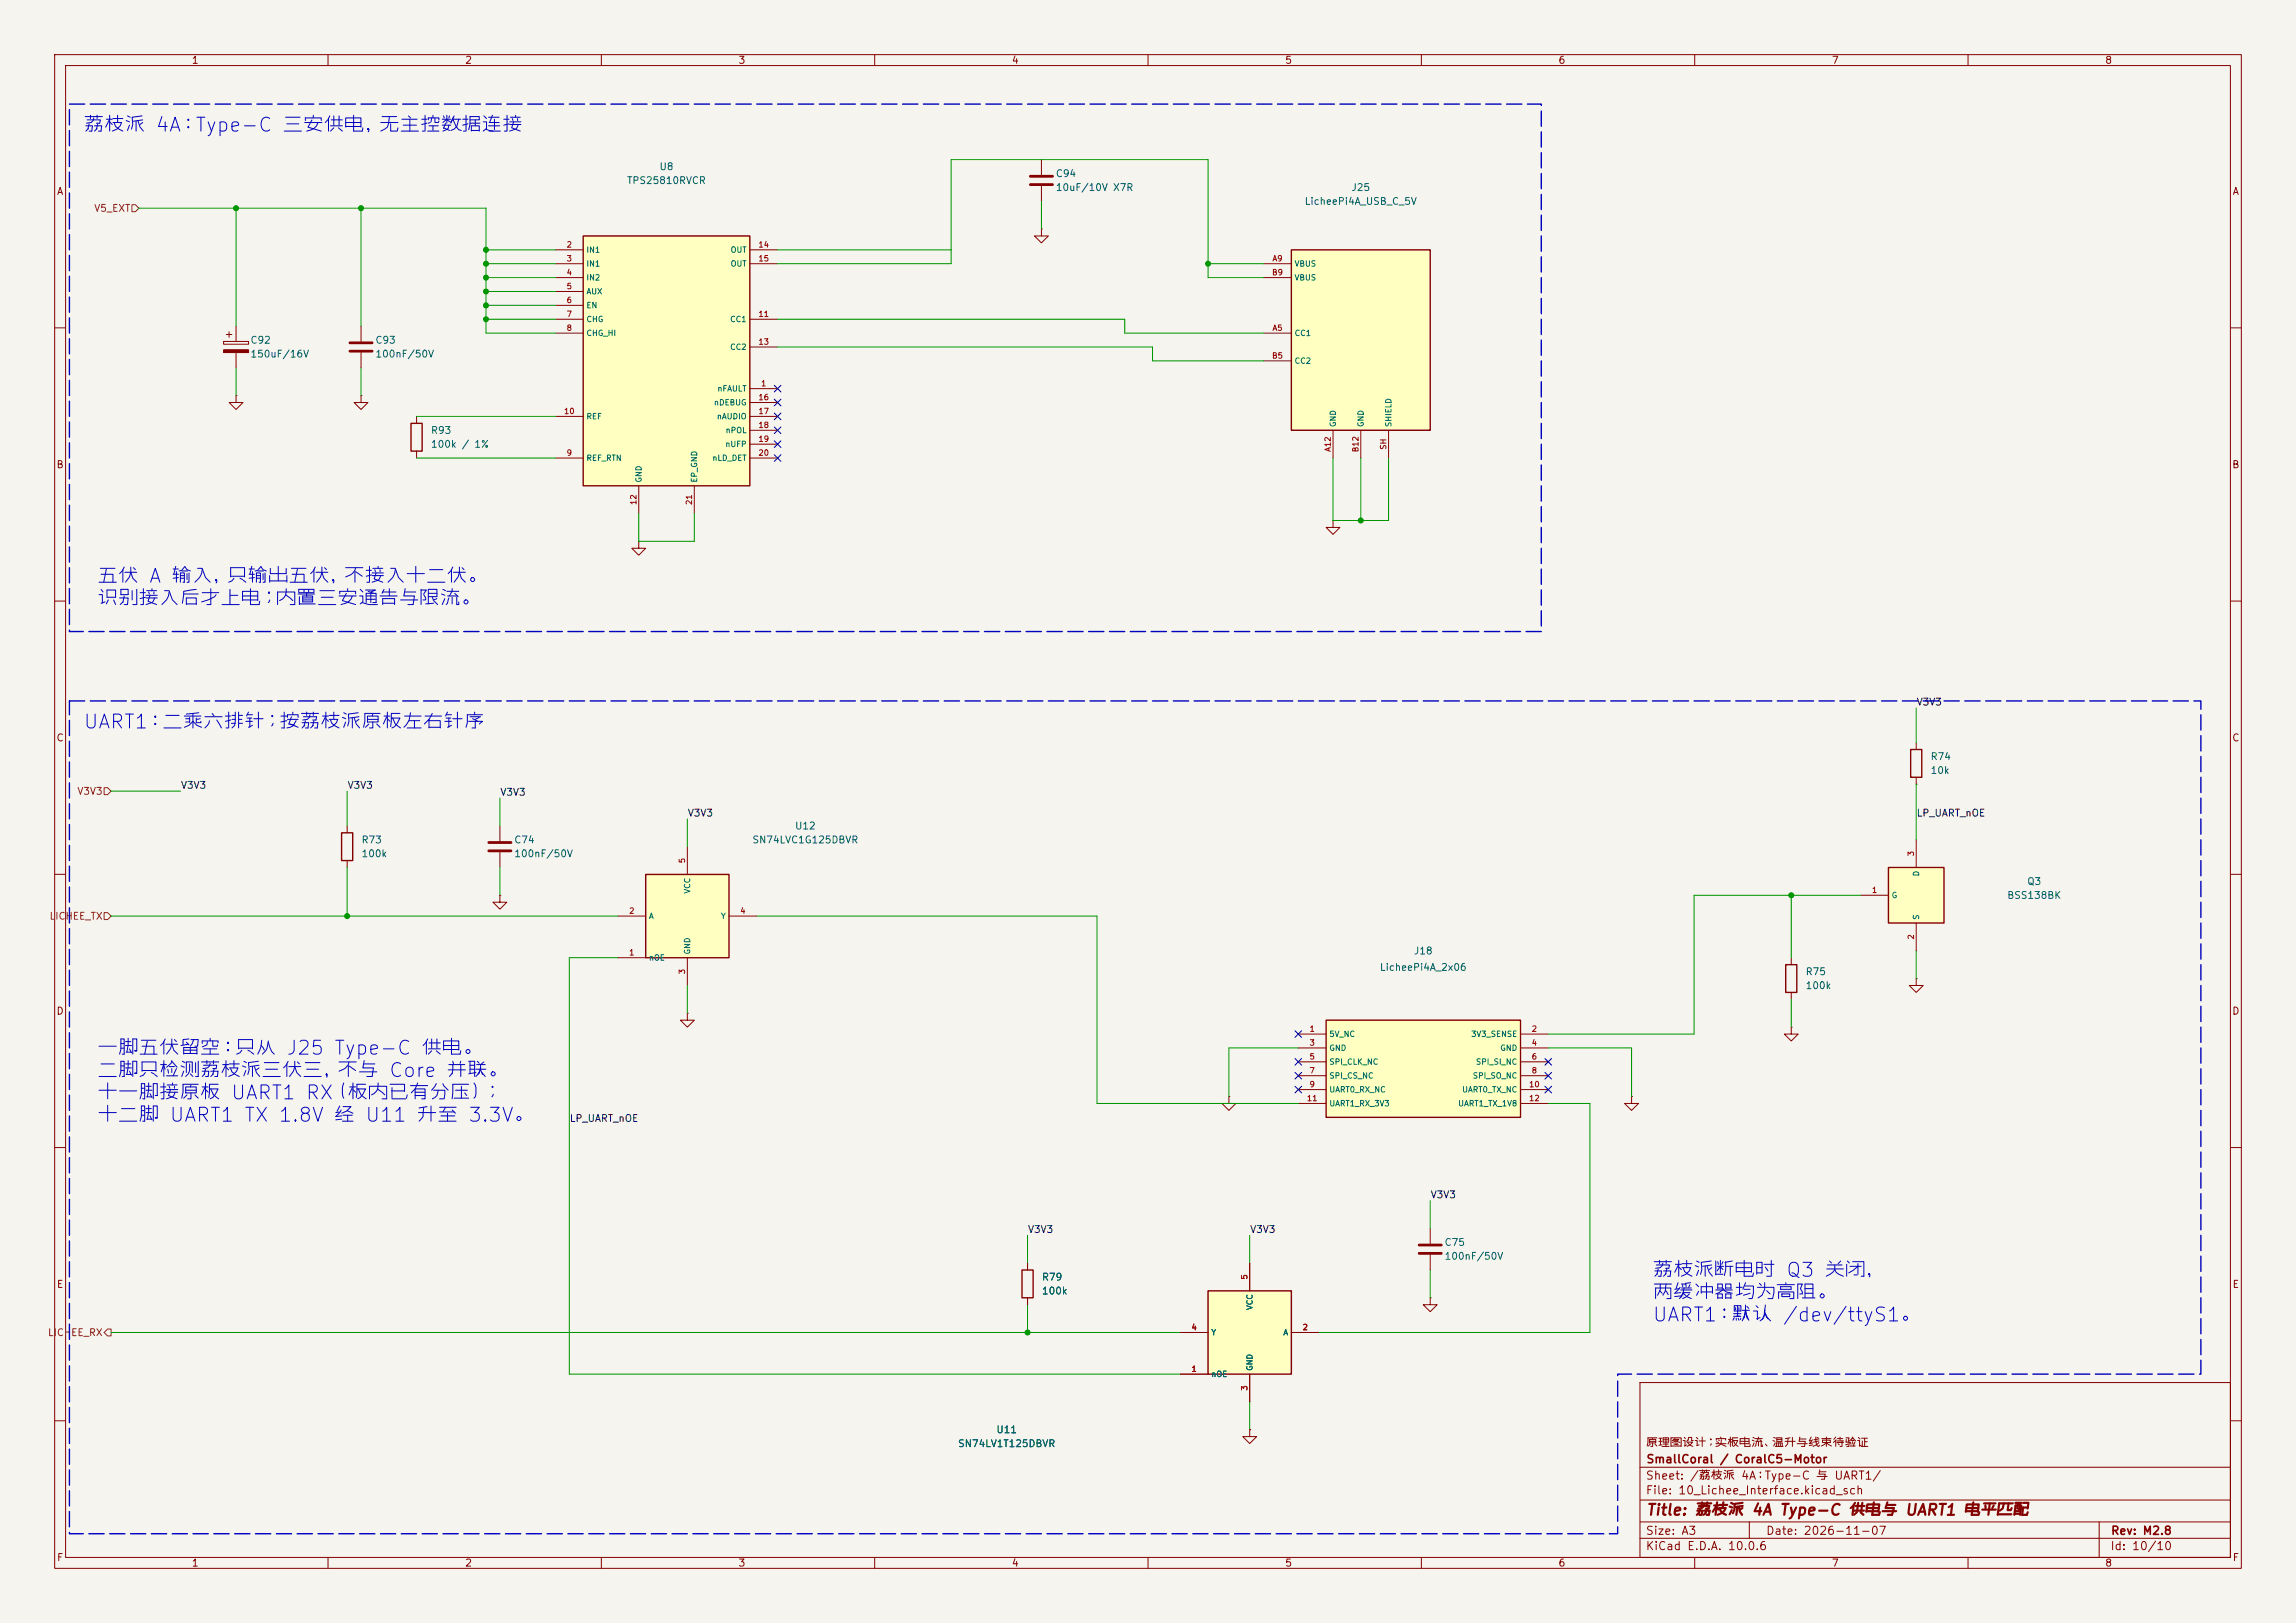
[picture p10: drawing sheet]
<svg xmlns="http://www.w3.org/2000/svg" width="420mm" height="297mm" viewBox="0 0 420 297" stroke-linecap="round" stroke-linejoin="round" font-family="sans-serif">
<defs><g id="words">
<g font-size="2.5" fill="#0000c2">
<text x="15.1" y="24.8">荔枝派 4A：Type-C 三安供电，无主控数据连接</text>
<text x="17.6" y="107.3">五伏 A 输入，只输出五伏，不接入十二伏。</text>
<text x="17.6" y="111.4">识别接入后才上电；内置三安通告与限流。</text>
<text x="15.1" y="134">UART1：二乘六排针；按荔枝派原板左右针序</text>
<text x="17.6" y="193.7">一脚五伏留空：只从 J25 Type-C 供电。</text>
<text x="17.6" y="197.8">二脚只检测荔枝派三伏三，不与 Core 并联。</text>
<text x="17.6" y="201.8">十一脚接原板 UART1 RX（板内已有分压）；</text>
<text x="17.6" y="205.9">十二脚 UART1 TX 1.8V 经 U11 升至 3.3V。</text>
<text x="302.1" y="234.3">荔枝派断电时 Q3 关闭，</text>
<text x="302.1" y="238.4">两缓冲器均为高阻。</text>
<text x="302.1" y="242.5">UART1：默认 /dev/ttyS1。</text>
</g>
<text font-size="2" fill="#840000" x="301" y="277.8">Title: 荔枝派 4A Type-C 供电与 UART1 电平匹配</text>
<g font-size="1.5" fill="#840000">
<text x="300.9" y="265.1">原理图设计；实板电流、温升与线束待验证</text>
<text x="301" y="268.1">SmallCoral / CoralC5-Motor</text>
<text x="300.9" y="273.8">File: 10_Lichee_Interface.kicad_sch</text>
<text x="300.9" y="271.1">Sheet: /荔枝派 4A：Type-C 与 UART1/</text>
<text x="300.9" y="281.2">Size: A3</text>
<text x="322.9" y="281.2">Date: 2026-11-07</text>
<text x="386" y="281.2">Rev: M2.8</text>
<text x="300.9" y="284">KiCad E.D.A. 10.0.6</text>
<text x="385.9" y="284">Id: 10/10</text>
</g>
<g font-size="1.3" fill="#840000">
<text x="35" y="12">1</text>
<text x="85" y="12">2</text>
<text x="135" y="12">3</text>
<text x="185" y="12">4</text>
<text x="235" y="12">5</text>
<text x="285" y="12">6</text>
<text x="335" y="12">7</text>
<text x="385" y="12">8</text>
<text x="10.3" y="36">A</text>
<text x="408.3" y="36">A</text>
<text x="10.2" y="86">B</text>
<text x="408.2" y="86">B</text>
<text x="10.2" y="136">C</text>
<text x="408.2" y="136">C</text>
<text x="10.2" y="186">D</text>
<text x="408.2" y="186">D</text>
<text x="10.3" y="236">E</text>
<text x="408.3" y="236">E</text>
<text x="10.3" y="286">F</text>
<text x="35" y="287">1</text>
<text x="85" y="287">2</text>
<text x="135" y="287">3</text>
<text x="185" y="287">4</text>
<text x="235" y="287">5</text>
<text x="285" y="287">6</text>
<text x="335" y="287">7</text>
<text x="385" y="287">8</text>
<text x="408.3" y="286">F</text>
</g>
<g font-size="1.3" fill="#006464">
<text x="114.6" y="34">TPS25810RVCR</text>
<text x="120.5" y="31.4">U8</text>
<text x="193" y="32.7">C94</text>
<text x="193" y="35.3">10uF/10V X7R</text>
<text x="247.1" y="35.3">J25</text>
<text x="238.5" y="37.8">LicheePi4A_USB_C_5V</text>
<text x="45.7" y="63.2">C92</text>
<text x="45.7" y="65.7">150uF/16V</text>
<text x="68.6" y="63.2">C93</text>
<text x="68.6" y="65.7">100nF/50V</text>
<text x="78.7" y="79.7">R93</text>
<text x="78.7" y="82.2">100k / 1%</text>
<text x="353" y="139.4">R74</text>
<text x="353" y="141.9">10k</text>
<text x="66" y="154.6">R73</text>
<text x="94" y="154.6">C74</text>
<text x="137.5" y="154.6">SN74LVC1G125DBVR</text>
<text x="145.3" y="152.1">U12</text>
<text x="66" y="157.2">100k</text>
<text x="94" y="157.2">100nF/50V</text>
<text x="367.1" y="164.8">BSS138BK</text>
<text x="370.7" y="162.3">Q3</text>
<text x="252.3" y="178">LicheePi4A_2x06</text>
<text x="258.5" y="175">J18</text>
<text x="330.2" y="178.8">R75</text>
<text x="330.2" y="181.3">100k</text>
<text x="264.1" y="228.3">C75</text>
<text x="264.1" y="230.8">100nF/50V</text>
<text x="190.5" y="234.6">R79</text>
<text x="190.5" y="237.2">100k</text>
<text x="182.1" y="262.6">U11</text>
<text x="175.1" y="265.1">SN74LV1T125DBVR</text>
</g>
<g font-size="1.3" fill="#725600">
<text x="17.1" y="39.1">V5_EXT</text>
<text x="14" y="145.7">V3V3</text>
<text x="9" y="168.6">LICHEE_TX</text>
<text x="8.7" y="244.8">LICHEE_RX</text>
</g>
<g font-size="1.3" fill="#0f0f0f">
<text x="350.5" y="129.4">V3V3</text>
<text x="33" y="144.7">V3V3</text>
<text x="63.5" y="144.7">V3V3</text>
<text x="91.4" y="145.9">V3V3</text>
<text x="125.7" y="149.7">V3V3</text>
<text x="350.5" y="149.7">LP_UART_nOE</text>
<text x="104.1" y="205.6">LP_UART_nOE</text>
<text x="261.6" y="219.6">V3V3</text>
<text x="187.9" y="225.9">V3V3</text>
<text x="228.6" y="225.9">V3V3</text>
</g>
<g font-size="1" fill="#a90000">
<text x="103.6" y="45.5">2</text>
<text x="138.6" y="45.5">14</text>
<text x="103.6" y="48.1">3</text>
<text x="103.6" y="50.6">4</text>
<text x="103.6" y="53.2">5</text>
<text x="138.6" y="48.1">15</text>
<text x="232.6" y="50.6">B9</text>
<text x="232.7" y="48.1">A9</text>
<text x="103.6" y="55.7">6</text>
<text x="103.6" y="58.2">7</text>
<text x="138.6" y="58.2">11</text>
<text x="103.6" y="60.8">8</text>
<text x="138.6" y="63.3">13</text>
<text x="232.6" y="65.9">B5</text>
<text x="232.7" y="60.8">A5</text>
<text x="139.1" y="70.9">1</text>
<text x="103.1" y="76">10</text>
<text x="138.6" y="73.5">16</text>
<text x="138.6" y="76">17</text>
<text x="103.6" y="83.6">9</text>
<text x="138.6" y="78.6">18</text>
<text x="138.6" y="81.1">19</text>
<text x="138.6" y="83.6">20</text>
<text x="243.7" y="82.8" transform="rotate(-90 243.7 82.8)">A12</text>
<text x="248.7" y="82.9" transform="rotate(-90 248.7 82.9)">B12</text>
<text x="253.8" y="82.4" transform="rotate(-90 253.8 82.4)">SH</text>
<text x="116.7" y="92.5" transform="rotate(-90 116.7 92.5)">12</text>
<text x="126.8" y="92.5" transform="rotate(-90 126.8 92.5)">21</text>
<text x="125.5" y="158.1" transform="rotate(-90 125.5 158.1)">5</text>
<text x="350.3" y="156.8" transform="rotate(-90 350.3 156.8)">3</text>
<text x="115" y="167.5">2</text>
<text x="135.3" y="167.5">4</text>
<text x="342.3" y="163.6">1</text>
<text x="350.3" y="172" transform="rotate(-90 350.3 172)">2</text>
<text x="115" y="175.1">1</text>
<text x="125.5" y="178.4" transform="rotate(-90 125.5 178.4)">3</text>
<text x="239.4" y="189">1</text>
<text x="239.4" y="191.6">3</text>
<text x="280.1" y="189">2</text>
<text x="280.1" y="191.6">4</text>
<text x="239.4" y="194.1">5</text>
<text x="239.4" y="196.7">7</text>
<text x="280.1" y="194.1">6</text>
<text x="280.1" y="196.7">8</text>
<text x="239" y="201.7">11</text>
<text x="239.4" y="199.2">9</text>
<text x="279.6" y="199.2">10</text>
<text x="279.6" y="201.7">12</text>
<text x="228.4" y="234.3" transform="rotate(-90 228.4 234.3)">5</text>
<text x="217.9" y="243.7">4</text>
<text x="238.2" y="243.7">2</text>
<text x="217.9" y="251.3">1</text>
<text x="228.4" y="254.6" transform="rotate(-90 228.4 254.6)">3</text>
</g>
<g font-size="1" fill="#006464">
<text x="107.2" y="46.5">IN1</text>
<text x="133.6" y="46.5">OUT</text>
<text x="107.2" y="49">IN1</text>
<text x="107.2" y="51.6">IN2</text>
<text x="133.6" y="49">OUT</text>
<text x="236.7" y="49">VBUS</text>
<text x="236.7" y="51.6">VBUS</text>
<text x="107.2" y="54.1">AUX</text>
<text x="107.2" y="56.6">EN</text>
<text x="107.2" y="59.2">CHG</text>
<text x="133.5" y="59.2">CC1</text>
<text x="107.2" y="61.7">CHG_HI</text>
<text x="133.5" y="64.3">CC2</text>
<text x="236.7" y="61.7">CC1</text>
<text x="131.1" y="71.9">nFAULT</text>
<text x="236.7" y="66.8">CC2</text>
<text x="107.2" y="77">REF</text>
<text x="130.5" y="74.4">nDEBUG</text>
<text x="131" y="77">nAUDIO</text>
<text x="132.6" y="82">nUFP</text>
<text x="132.6" y="79.5">nPOL</text>
<text x="244.6" y="78.2" transform="rotate(-90 244.6 78.2)">GND</text>
<text x="249.7" y="78.2" transform="rotate(-90 249.7 78.2)">GND</text>
<text x="254.8" y="78.2" transform="rotate(-90 254.8 78.2)">SHIELD</text>
<text x="107.2" y="84.6">REF_RTN</text>
<text x="117.6" y="88.4" transform="rotate(-90 117.6 88.4)">GND</text>
<text x="127.8" y="88.4" transform="rotate(-90 127.8 88.4)">EP_GND</text>
<text x="130.2" y="84.6">nLD_DET</text>
<text x="351.3" y="160.5" transform="rotate(-90 351.3 160.5)">D</text>
<text x="126.5" y="163.6" transform="rotate(-90 126.5 163.6)">VCC</text>
<text x="345.9" y="164.6">G</text>
<text x="118.6" y="168.4">A</text>
<text x="131.8" y="168.4">Y</text>
<text x="351.3" y="168.4" transform="rotate(-90 351.3 168.4)">S</text>
<text x="118.6" y="176">nOE</text>
<text x="126.5" y="174.8" transform="rotate(-90 126.5 174.8)">GND</text>
<text x="243.1" y="190">5V_NC</text>
<text x="269" y="190">3V3_SENSE</text>
<text x="243.1" y="192.5">GND</text>
<text x="243.1" y="195.1">SPI_CLK_NC</text>
<text x="243.1" y="197.6">SPI_CS_NC</text>
<text x="269.3" y="197.6">SPI_SO_NC</text>
<text x="269.9" y="195.1">SPI_SI_NC</text>
<text x="274.3" y="192.5">GND</text>
<text x="243.1" y="200.2">UART0_RX_NC</text>
<text x="243.1" y="202.7">UART1_RX_3V3</text>
<text x="266.6" y="202.7">UART1_TX_1V8</text>
<text x="267.4" y="200.2">UART0_TX_NC</text>
<text x="229.4" y="239.8" transform="rotate(-90 229.4 239.8)">VCC</text>
<text x="221.5" y="244.6">Y</text>
<text x="234.6" y="244.6">A</text>
<text x="229.4" y="251" transform="rotate(-90 229.4 251)">GND</text>
<text x="221.5" y="252.2">nOE</text>
</g>
</g></defs>
<path d="M0 0h420v297h-420z" fill="#f5f4ef" stroke="#f5f4ef" stroke-width=".18"/>
<g fill="none" stroke="#840000" stroke-width=".18">
<path d="M10 10h400v277h-400zM12 12h396v273h-396zM60 10v2M110 10v2M160 10v2M210 10v2M260 10v2M310 10v2M360 10v2M10 60h2M408 60h2M243.8 95.3v1.2h1.3l-1.3 1.3-1.2-1.3h1.2"/>
<path d="M243.8 95.3h.1M10 110h2M408 110h2M10 160h2M63.5 151.1v1.3M63.5 157.5v1.3M408 160h2M10 210h2M408 210h2M261.6 224.8v2.8M261.6 229.6v2.8M300 253h108v32h-108z"/>
<path d="M10 260h2M300 278.5h108M300 274.5h108M300 268.5h108M320 278.5v3M384 278.5v6.5M408 260h2M60 285v2M110 285v2M160 285v2M210 285v2M260 285v2"/>
<path d="M300 281.5h108M310 285v2M360 285v2"/>
</g>
<path d="M259.6 227.8h4.1M259.6 229.4h4.1" fill="none" stroke="#840000" stroke-width=".51"/>
<path d="M62.5 152.4h2v5.1h-2z" fill="none" stroke="#840000" stroke-width=".25"/>
<path d="M118.1 160h15.2v15.3h-15.2z" fill="#ffffc2"/>
<path d="M75.2 77.5h2v5.1h-2zM118.1 160h15.2v15.3h-15.2z" fill="none" stroke="#840000" stroke-width=".25"/>
<g fill="none" stroke="#840000" stroke-width=".18">
<path d="M76.2 76.2v1.3M76.2 82.6v1.2M116.8 99.1v1.2h1.3l-1.3 1.3-1.2-1.3h1.2M116.8 99.1h.1M125.7 154.9v5.1M91.4 163.8v1.3h1.3l-1.3 1.3-1.2-1.3h1.2M91.4 163.8h.1M113 175.3h5.1M113 167.6h5.1M125.7 175.3v5M133.3 167.6h5.1M261.6 237.5v1.3h1.3l-1.3 1.2-1.3-1.2h1.3"/>
<path d="M261.6 237.5h.1"/>
</g>
<path d="M242.6 186.7h35.5v17.8h-35.5z" fill="#ffffc2"/>
<path d="M242.6 186.7h35.5v17.8h-35.5z" fill="none" stroke="#840000" stroke-width=".25"/>
<g fill="none" stroke="#840000" stroke-width=".18">
<path d="M43.2 59.7v2.8M40.9 62.5h4.6v.5h-4.6zM41.4 61.2h1M41.9 60.7v1M43.2 64.5v2.8M91.4 151.1v2.8M91.4 156v2.8M237.5 189.2h5.1M237.5 191.8h5.1M237.5 194.3h5.1M237.5 196.9h5.1M237.5 199.4h5.1"/>
<path d="M278.1 189.2h5.1M278.1 191.8h5.1M278.1 194.3h5.1M278.1 196.9h5.1M278.1 199.4h5.1M237.5 201.9h5.1M278.1 201.9h5.1M298.4 200.7v1.2h1.3l-1.3 1.3-1.2-1.3h1.2M298.4 200.7h.1"/>
</g>
<path d="M89.4 154.2h4.1M89.4 155.7h4.1" fill="none" stroke="#840000" stroke-width=".51"/>
<path d="M40.9 64h4.6v.5h-4.6z" fill="#840000" stroke="#840000" stroke-width=".18"/>
<path d="M345.4 158.8h10.2v10.1h-10.2z" fill="#ffffc2"/>
<path d="M345.4 158.8h10.2v10.1h-10.2z" fill="none" stroke="#840000" stroke-width=".25"/>
<path d="M66 59.7v2.8M66 64.5v2.8M350.5 153.7v5.1M340.4 163.8h5M350.5 168.9v5.1M125.7 185.4v1.3h1.3l-1.3 1.3-1.2-1.3h1.2M125.7 185.4h.1" fill="none" stroke="#840000" stroke-width=".18"/>
<path d="M64 62.7h4.1M64 64.3h4.1" fill="none" stroke="#840000" stroke-width=".51"/>
<path d="M106.7 43.2h30.5v45.7h-30.5z" fill="#ffffc2"/>
<path d="M106.7 43.2h30.5v45.7h-30.5zM349.5 137.2h2v5h-2zM326.6 176.5h2.1v5.1h-2.1z" fill="none" stroke="#840000" stroke-width=".25"/>
<g fill="none" stroke="#840000" stroke-width=".18">
<path d="M190.5 29.2v2.8M190.5 34v2.8M101.6 45.7h5.1M101.6 48.3h5.1M101.6 50.8h5.1M101.6 53.3h5.1M101.6 55.9h5.1M101.6 58.4h5.1M137.2 45.7h5M137.2 48.3h5M137.2 58.4h5M190.5 41.9v1.3h1.3l-1.3 1.3-1.3-1.3h1.3"/>
<path d="M190.5 41.9h.1M43.2 72.4v1.3h1.2l-1.2 1.2-1.3-1.2h1.3M43.2 72.4h.1M66 72.4v1.3h1.3l-1.3 1.2-1.2-1.2h1.2M66 72.4h.1M101.6 61h5.1M101.6 76.2h5.1M137.2 71.1h5M137.2 76.2h5M137.2 63.5h5M137.2 73.7h5M137.2 78.7h5"/>
<path d="M101.6 83.8h5.1M116.8 88.9v5.1M127 88.9v5.1M137.2 83.8h5M137.2 81.3h5M350.5 135.9v1.3M350.5 142.2v1.3M327.7 175.3v1.2M350.5 179.1v1.2h1.3l-1.3 1.3-1.3-1.3h1.3M350.5 179.1h.1M327.7 188v1.2h1.2l-1.2 1.3-1.3-1.3h1.3M327.7 188h.1"/>
<path d="M327.7 181.6v1.3M224.8 200.7v1.2h1.3l-1.3 1.3-1.3-1.3h1.3M224.8 200.7h.1"/>
</g>
<path d="M188.5 32.3h4M188.5 33.8h4" fill="none" stroke="#840000" stroke-width=".51"/>
<path d="M221 236.2h15.2v15.3h-15.2z" fill="#ffffc2"/>
<path d="M221 236.2h15.2v15.3h-15.2z" fill="none" stroke="#840000" stroke-width=".25"/>
<path d="M228.6 231.1v5.1M215.9 251.5h5.1M215.9 243.8h5.1M228.6 251.5v5M236.2 243.8h5.1M228.6 261.6v1.3h1.3l-1.3 1.3-1.3-1.3h1.3M228.6 261.6h.1" fill="none" stroke="#840000" stroke-width=".18"/>
<path d="M236.2 45.7h25.4v33h-25.4z" fill="#ffffc2"/>
<path d="M236.2 45.7h25.4v33h-25.4zM186.9 232.4h2.1v5.1h-2.1z" fill="none" stroke="#840000" stroke-width=".25"/>
<g fill="none" stroke="#840000" stroke-width=".18">
<path d="M231.1 48.3h5.1M231.1 50.8h5.1M231.1 61h5.1M231.1 66h5.1M243.8 78.7v5.1M248.9 78.7v5.1M254 78.7v5.1M188 231.1v1.3M188 237.5v1.3M228.6 231.1v5.1M215.9 251.5h5.1M215.9 243.8h5.1"/>
<path d="M228.6 251.5v5M236.2 243.8h5.1M228.6 261.6h.1"/>
</g>
<path d="M24.1 37.5h.7l.6 .6-.6 .6h-.7zM19 144.1h.7l.6 .7-.6 .6h-.7zM19 167h.7l.6 .6-.6 .7h-.7zM19.7 243.2h.6v1.3h-.6l-.7-.7z" fill="none" stroke="#725600" stroke-width=".18"/>
<g fill="none" stroke="#009600" stroke-width=".18">
<path d="M25.4 38.1h63.5v22.9h12.7M43.2 38.1v21.6M66 38.1v21.6M190.5 36.8v5.1M88.9 48.3h12.7M88.9 45.7h12.7M88.9 55.9h12.7M88.9 58.4h12.7M88.9 50.8h12.7M88.9 53.3h12.7M142.2 48.3h31.8v-19.1h47v21.6h10.1M142.2 45.7h31.8"/>
<path d="M142.2 58.4h63.5v2.6h25.4M221 48.3h10.1M43.2 67.3v5.1M66 67.3v5.1M76.2 76.2h25.4M142.2 63.5h68.6v2.5h20.3M76.2 83.8h25.4M116.8 94v5.1h10.2v-5.1M243.8 83.8v11.5h10.2v-11.5M248.9 83.8v11.5M350.5 129.5v6.4M20.3 144.8h12.7"/>
<path d="M63.5 144.8v6.3M63.5 158.8v8.8M91.4 146.1v5M91.4 158.8v5M125.7 149.9v5M350.5 143.5h.1M350.5 143.5v10.2M20.3 167.6h92.7M113 175.3h-8.9v76.2h111.8M138.4 167.6h62.3v34.3h36.8M327.7 163.8v11.5M340.4 163.8h-30.5v25.4h-26.7"/>
<path d="M350.5 174v5.1M125.7 180.3v5.1M237.5 191.8h-12.7v8.9M283.2 191.8h15.2v8.9M327.7 182.9v5.1M261.6 219.7v5.1M283.2 201.9h7.6v41.9h-49.5M188 226.1v5M188 238.8v5M228.6 226.1v5M261.6 232.4v5.1M20.3 243.8h195.6"/>
<path d="M228.6 256.5v5.1"/>
</g>
<g fill="none" stroke="#000084" stroke-width=".18">
<path d="M141.6 73.1l1.2 1.2M141.6 78.1l1.2 1.2M141.6 70.5l1.2 1.2M141.6 75.6l1.2 1.2M142.8 73.1l-1.2 1.2M142.8 78.1l-1.2 1.2M142.8 70.5l-1.2 1.2M142.8 75.6l-1.2 1.2M141.6 80.7l1.2 1.2M141.6 83.2l1.2 1.2M142.8 80.7l-1.2 1.2M142.8 83.2l-1.2 1.2"/>
<path d="M236.9 188.6l1.2 1.2M236.9 193.7l1.2 1.2M236.9 198.8l1.2 1.2M236.9 196.2l1.2 1.3M238.1 188.6l-1.2 1.2M238.1 193.7l-1.2 1.2M238.1 198.8l-1.2 1.2M238.1 196.2l-1.2 1.3M282.6 196.2l1.2 1.3M282.6 193.7l1.2 1.2M282.6 198.8l1.2 1.2M283.8 196.2l-1.2 1.3"/>
<path d="M283.8 193.7l-1.2 1.2M283.8 198.8l-1.2 1.2"/>
</g>
<path d="M12.7 19.1h269.2v96.5h-269.2zM12.7 128.3h389.9v123.2h-106.7v29.2h-283.2v-152.4" fill="none" stroke="#0000c2" stroke-width=".25" stroke-dasharray="2.8 1"/>
<g fill="#009600" stroke="#009600" stroke-width=".18">
<circle cx="88.9" cy="45.7" r=".46"/>
<circle cx="66" cy="38.1" r=".46"/>
<circle cx="88.9" cy="53.3" r=".46"/>
<circle cx="88.9" cy="50.8" r=".46"/>
<circle cx="88.9" cy="55.9" r=".46"/>
<circle cx="88.9" cy="58.4" r=".46"/>
<circle cx="43.2" cy="38.1" r=".46"/>
<circle cx="327.7" cy="163.8" r=".46"/>
<circle cx="88.9" cy="48.3" r=".46"/>
<circle cx="63.5" cy="167.6" r=".46"/>
<circle cx="221" cy="48.3" r=".46"/>
<circle cx="248.9" cy="95.3" r=".46"/>
<circle cx="188" cy="243.8" r=".46"/>
</g>
<use href="#words"/>
</svg>
